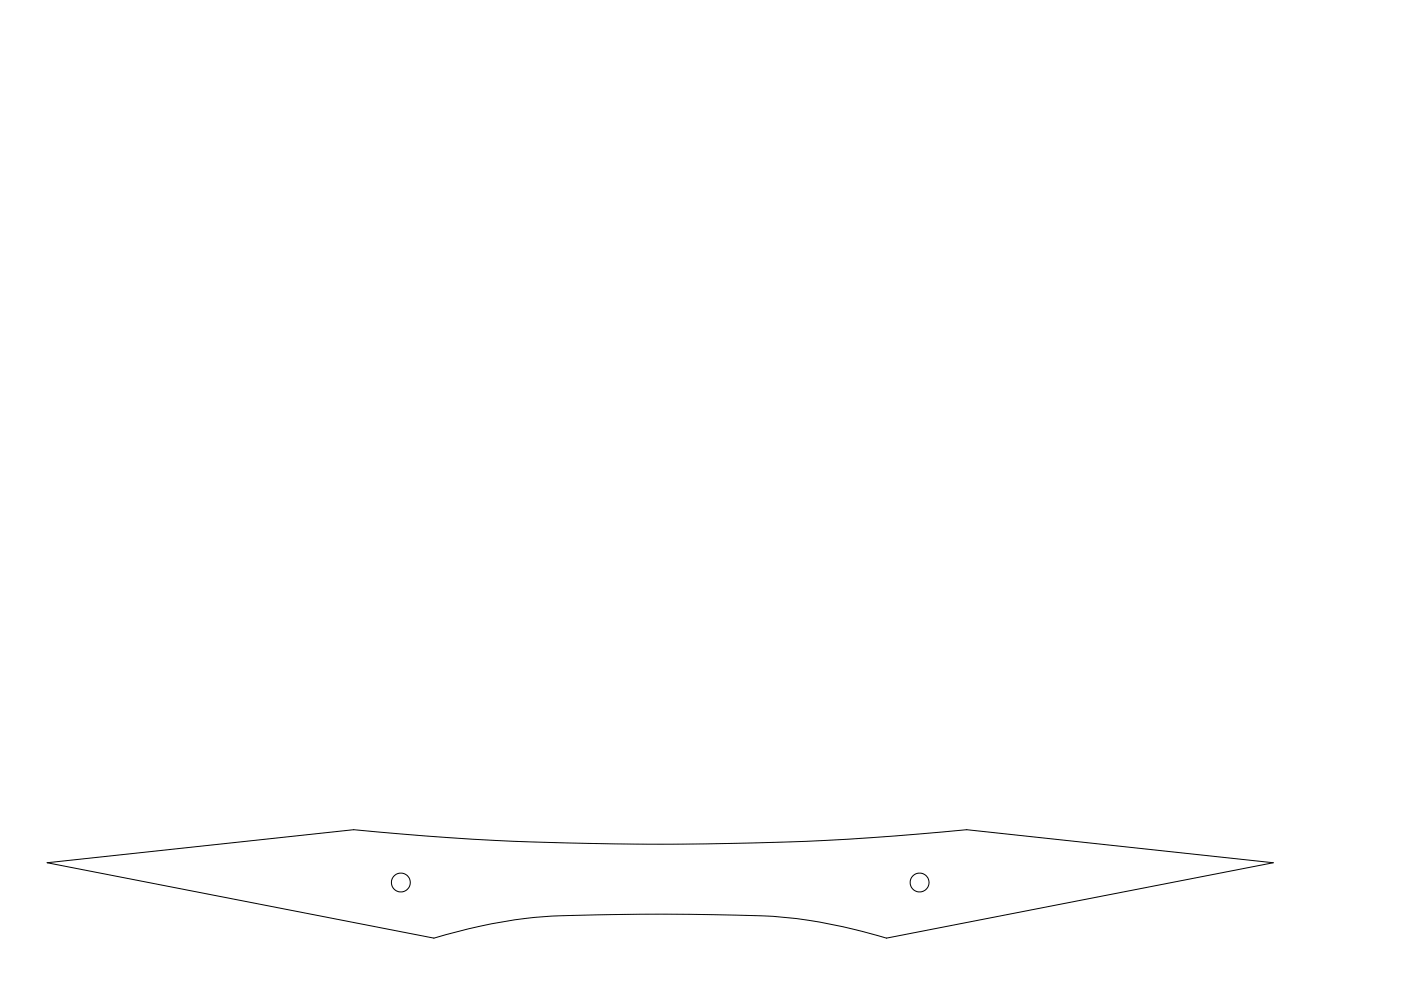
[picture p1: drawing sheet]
<svg xmlns="http://www.w3.org/2000/svg" width="297mm" height="210mm" viewBox="0 0 297 210" stroke-linecap="round" stroke-linejoin="round" font-family="sans-serif">
<g fill="none" stroke="#000" stroke-width=".21">
<path d="M92 198.9l-82-16 65-7 17 1.5 14.7 .9 17.2 .5 16.1 .2 16.8-.2 17.2-.6 14.8-.9 16.2-1.4 65 7-82 16a108.3 108.3 0 0 0-34.6-4.9l-15.2-.2-16.7 .3a102 102 0 0 0-29.5 4.8"/>
<circle cx="85" cy="187.1" r="2"/>
<circle cx="195" cy="187.1" r="2"/>
</g>
</svg>
